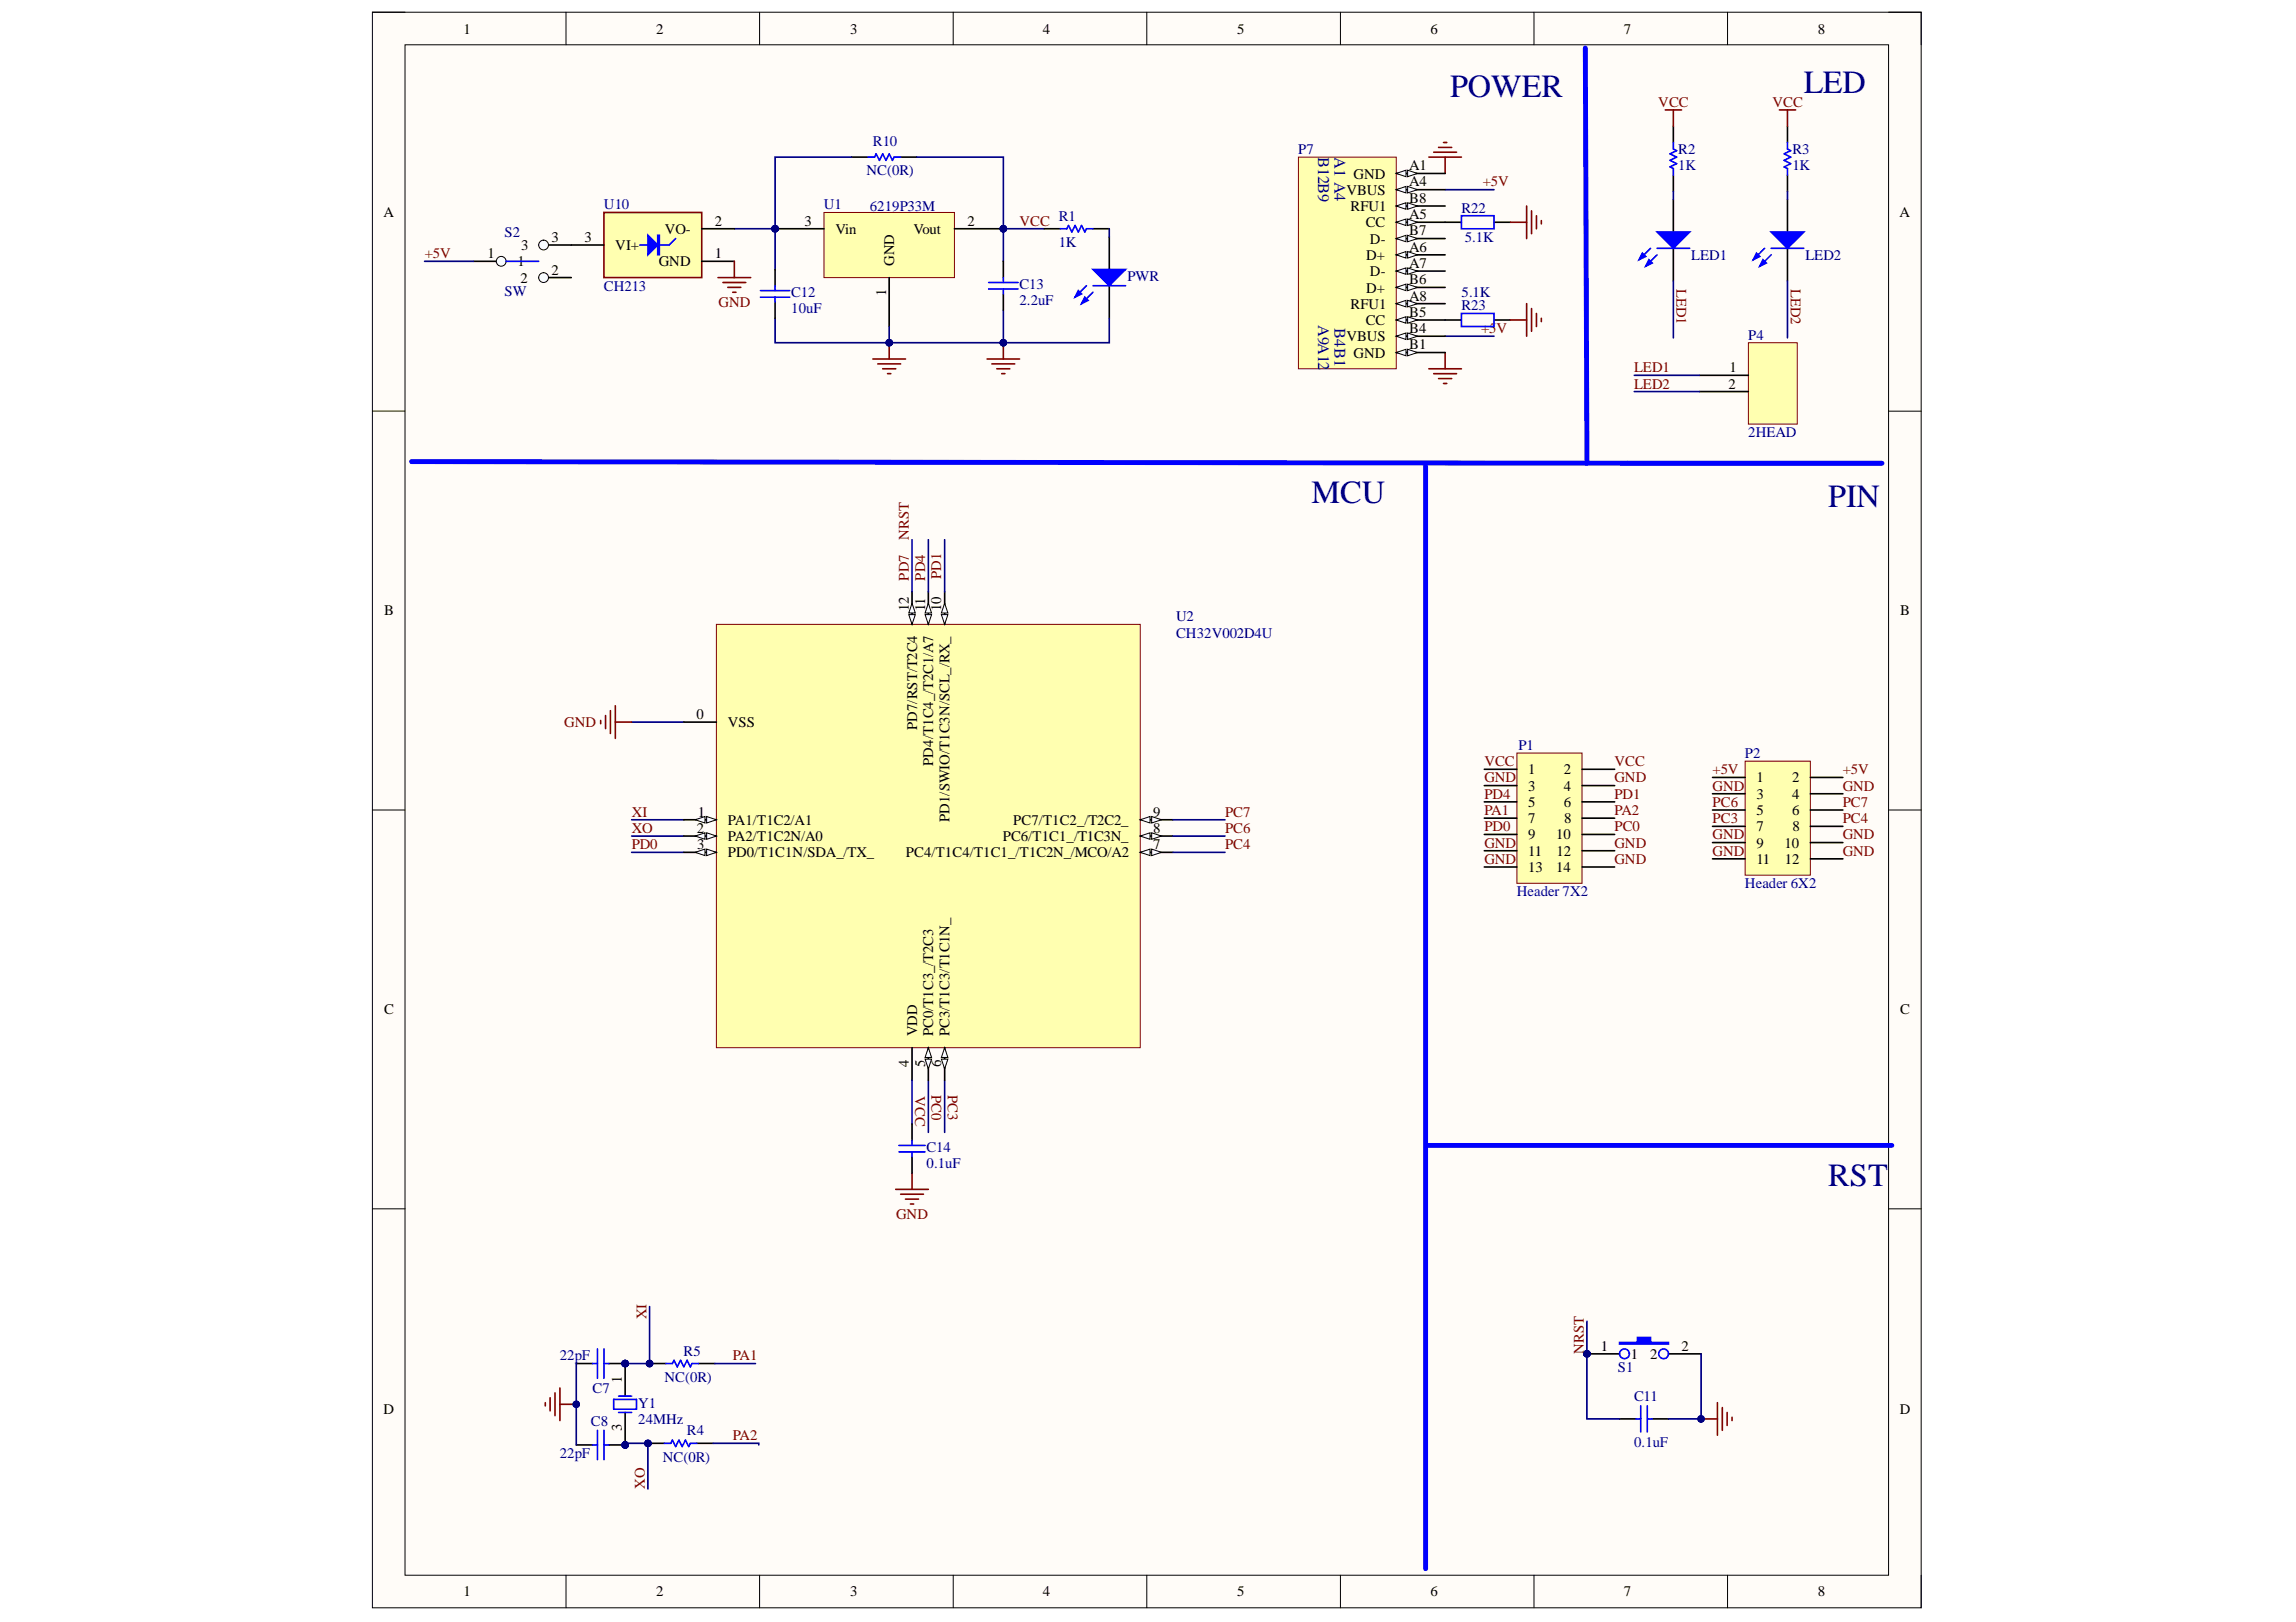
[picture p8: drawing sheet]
<svg xmlns="http://www.w3.org/2000/svg" width="297mm" height="210mm" viewBox="0 0 297 210" stroke-linecap="round" stroke-linejoin="round" font-family="sans-serif">
<defs><g id="words">
<g font-size="4.2" fill="#000080">
<text x="187.6" y="12.5">POWER</text>
<text x="233.4" y="12.1">LED</text>
<text x="169.7" y="65.2">MCU</text>
<text x="236.5" y="65.6">PIN</text>
<text x="236.5" y="153.4">RST</text>
</g>
<g font-size="2.1" fill="#000080">
<text x="170.5" y="20.3" transform="rotate(90 170.5 20.3)">B12B9</text>
<text x="172.7" y="20.3" transform="rotate(90 172.7 20.3)">A1 A4</text>
<text x="170.5" y="42" transform="rotate(90 170.5 42)">A9A12</text>
<text x="172.7" y="42.5" transform="rotate(90 172.7 42.5)">B4B1</text>
</g>
<g font-size="1.9">
<text x="60" y="4.3">1</text>
<text x="84.9" y="4.3">2</text>
<text x="110" y="4.3">3</text>
<text x="134.9" y="4.3">4</text>
<text x="160.1" y="4.3">5</text>
<text x="185.1" y="4.3">6</text>
<text x="210.1" y="4.3">7</text>
<text x="235.2" y="4.3">8</text>
<text x="175.1" y="23.1">GND</text>
<text x="182.3" y="22.1">A1</text>
<text x="49.6" y="28.1">A</text>
<text x="92.5" y="29.2">2</text>
<text x="104.1" y="29.2">3</text>
<text x="125.2" y="29.2">2</text>
<text x="174.2" y="25.2">VBUS</text>
<text x="174.7" y="27.3">RFU1</text>
<text x="176.7" y="29.4">CC</text>
<text x="182.3" y="26.2">B8</text>
<text x="182.3" y="24.1">A4</text>
<text x="182.3" y="28.4">A5</text>
<text x="245.8" y="28.1">A</text>
<text x="63.1" y="33.4">1</text>
<text x="67" y="34.5">1</text>
<text x="67.4" y="32.4">3</text>
<text x="71.4" y="31.3">3</text>
<text x="71.4" y="35.5">2</text>
<text x="75.6" y="31.3">3</text>
<text x="79.6" y="32.4">VI+</text>
<text x="85.2" y="34.5">GND</text>
<text x="86" y="30.3">VO-</text>
<text x="92.5" y="33.4">1</text>
<text x="108.1" y="30.3">Vin</text>
<text x="115.7" y="34.4" transform="rotate(-90 115.7 34.4)">GND</text>
<text x="118.2" y="30.3">Vout</text>
<text x="176.7" y="33.6">D+</text>
<text x="177.2" y="31.5">D-</text>
<text x="177.2" y="35.7">D-</text>
<text x="182.3" y="30.5">B7</text>
<text x="182.3" y="32.6">A6</text>
<text x="182.3" y="34.7">A7</text>
<text x="67.3" y="36.6">2</text>
<text x="114.6" y="38.3" transform="rotate(-90 114.6 38.3)">1</text>
<text x="174.7" y="39.9">RFU1</text>
<text x="176.7" y="37.9">D+</text>
<text x="182.3" y="41">B5</text>
<text x="182.3" y="36.8">B6</text>
<text x="182.3" y="38.9">A8</text>
<text x="174.2" y="44.2">VBUS</text>
<text x="175.1" y="46.3">GND</text>
<text x="176.7" y="42">CC</text>
<text x="182.3" y="45.2">B1</text>
<text x="182.3" y="43.1">B4</text>
<text x="223.6" y="50.3">2</text>
<text x="223.8" y="48.2">1</text>
<text x="49.7" y="79.6">B</text>
<text x="117.6" y="79.1" transform="rotate(-90 117.6 79.1)">12</text>
<text x="119.7" y="79.1" transform="rotate(-90 119.7 79.1)">11</text>
<text x="121.8" y="79.1" transform="rotate(-90 121.8 79.1)">10</text>
<text x="245.8" y="79.6">B</text>
<text x="90.1" y="93">0</text>
<text x="94.2" y="94.1">VSS</text>
<text x="118.6" y="94.5" transform="rotate(-90 118.6 94.5)">PD7/RST/T2C4</text>
<text x="120.7" y="99.1" transform="rotate(-90 120.7 99.1)">PD4/T1C4_/T2C1/A7</text>
<text x="197.7" y="100.2">1</text>
<text x="202.3" y="100.2">2</text>
<text x="227.2" y="101.2">1</text>
<text x="231.8" y="101.2">2</text>
<text x="90.1" y="107.8">2</text>
<text x="90.3" y="105.7">1</text>
<text x="94.2" y="106.7">PA1/T1C2/A1</text>
<text x="122.8" y="106.4" transform="rotate(-90 122.8 106.4)">PD1/SWIO/T1C3N/SCL_/RX_</text>
<text x="131.1" y="106.7">PC7/T1C2_/T2C2_</text>
<text x="149.2" y="107.8">8</text>
<text x="149.2" y="105.7">9</text>
<text x="197.7" y="102.3">3</text>
<text x="197.7" y="104.4">5</text>
<text x="197.7" y="106.5">7</text>
<text x="202.3" y="102.3">4</text>
<text x="202.3" y="104.4">6</text>
<text x="202.4" y="106.5">8</text>
<text x="227.2" y="103.4">3</text>
<text x="227.2" y="105.5">5</text>
<text x="227.2" y="107.6">7</text>
<text x="231.8" y="103.4">4</text>
<text x="231.8" y="105.5">6</text>
<text x="231.9" y="107.6">8</text>
<text x="90.2" y="109.9">3</text>
<text x="94.2" y="108.8">PA2/T1C2N/A0</text>
<text x="94.2" y="111">PD0/T1C1N/SDA_/TX_</text>
<text x="117.2" y="111">PC4/T1C4/T1C1_/T1C2N_/MCO/A2</text>
<text x="129.7" y="108.8">PC6/T1C1_/T1C3N_</text>
<text x="149.2" y="109.9">7</text>
<text x="197.7" y="108.6">9</text>
<text x="197.7" y="110.7">11</text>
<text x="197.7" y="112.9">13</text>
<text x="201.3" y="108.6">10</text>
<text x="201.3" y="112.9">14</text>
<text x="201.4" y="110.7">12</text>
<text x="227.2" y="109.7">9</text>
<text x="227.2" y="111.8">11</text>
<text x="230.9" y="109.7">10</text>
<text x="230.9" y="111.8">12</text>
<text x="49.7" y="131.3">C</text>
<text x="245.8" y="131.3">C</text>
<text x="118.6" y="134.1" transform="rotate(-90 118.6 134.1)">VDD</text>
<text x="120.7" y="134.1" transform="rotate(-90 120.7 134.1)">PC0/T1C3_/T2C3</text>
<text x="122.8" y="134.1" transform="rotate(-90 122.8 134.1)">PC3/T1C3/T1C1N_</text>
<text x="117.6" y="138.1" transform="rotate(-90 117.6 138.1)">4</text>
<text x="119.7" y="138.1" transform="rotate(-90 119.7 138.1)">5</text>
<text x="121.8" y="138.1" transform="rotate(-90 121.8 138.1)">6</text>
<text x="80.5" y="179" transform="rotate(-90 80.5 179)">1</text>
<text x="207.1" y="174.8">1</text>
<text x="211" y="175.8">1</text>
<text x="213.5" y="175.8">2</text>
<text x="217.5" y="174.8">2</text>
<text x="49.6" y="182.9">D</text>
<text x="80.5" y="185.2" transform="rotate(-90 80.5 185.2)">3</text>
<text x="245.8" y="182.9">D</text>
<text x="60" y="206.6">1</text>
<text x="84.9" y="206.6">2</text>
<text x="110" y="206.6">3</text>
<text x="134.9" y="206.6">4</text>
<text x="160.1" y="206.6">5</text>
<text x="185.1" y="206.6">6</text>
<text x="210.1" y="206.6">7</text>
<text x="235.2" y="206.6">8</text>
</g>
<g font-size="1.9" fill="#800000">
<text x="214.5" y="13.8">VCC</text>
<text x="229.3" y="13.8">VCC</text>
<text x="131.9" y="29.2">VCC</text>
<text x="191.8" y="24.1">+5V</text>
<text x="54.9" y="33.4">+5V</text>
<text x="93" y="39.7">GND</text>
<text x="216.9" y="37.4" transform="rotate(90 216.9 37.4)">LED1</text>
<text x="231.7" y="37.4" transform="rotate(90 231.7 37.4)">LED2</text>
<text x="191.6" y="43.1">+5V</text>
<text x="211.4" y="48.2">LED1</text>
<text x="211.4" y="50.3">LED2</text>
<text x="117.6" y="69.8" transform="rotate(-90 117.6 69.8)">NRST</text>
<text x="117.6" y="75.1" transform="rotate(-90 117.6 75.1)">PD7</text>
<text x="119.7" y="75.1" transform="rotate(-90 119.7 75.1)">PD4</text>
<text x="121.8" y="74.9" transform="rotate(-90 121.8 74.9)">PD1</text>
<text x="73" y="94.1">GND</text>
<text x="192" y="99.2">VCC</text>
<text x="192" y="101.2">GND</text>
<text x="208.9" y="99.2">VCC</text>
<text x="208.9" y="101.2">GND</text>
<text x="221.6" y="100.2">+5V</text>
<text x="238.4" y="100.2">+5V</text>
<text x="81.7" y="107.8">XO</text>
<text x="81.7" y="105.7">XI</text>
<text x="158.5" y="107.8">PC6</text>
<text x="158.5" y="105.7">PC7</text>
<text x="192" y="105.5">PA1</text>
<text x="192" y="103.4">PD4</text>
<text x="192" y="107.6">PD0</text>
<text x="208.9" y="103.4">PD1</text>
<text x="208.9" y="105.5">PA2</text>
<text x="208.9" y="107.6">PC0</text>
<text x="221.6" y="102.3">GND</text>
<text x="221.6" y="106.5">PC3</text>
<text x="221.6" y="104.4">PC6</text>
<text x="238.4" y="102.3">GND</text>
<text x="238.4" y="106.5">PC4</text>
<text x="238.4" y="104.4">PC7</text>
<text x="81.7" y="109.9">PD0</text>
<text x="158.5" y="109.9">PC4</text>
<text x="192" y="111.8">GND</text>
<text x="192" y="109.7">GND</text>
<text x="208.9" y="111.8">GND</text>
<text x="208.9" y="109.7">GND</text>
<text x="221.6" y="110.7">GND</text>
<text x="221.6" y="108.6">GND</text>
<text x="238.4" y="110.7">GND</text>
<text x="238.4" y="108.6">GND</text>
<text x="118.4" y="141.9" transform="rotate(90 118.4 141.9)">VCC</text>
<text x="120.5" y="141.7" transform="rotate(90 120.5 141.7)">PC0</text>
<text x="122.6" y="141.7" transform="rotate(90 122.6 141.7)">PC3</text>
<text x="115.9" y="157.7">GND</text>
<text x="83.6" y="170.8" transform="rotate(-90 83.6 170.8)">XI</text>
<text x="94.8" y="176">PA1</text>
<text x="204.9" y="175.2" transform="rotate(-90 204.9 175.2)">NRST</text>
<text x="94.8" y="186.4">PA2</text>
<text x="83.4" y="192.7" transform="rotate(-90 83.4 192.7)">XO</text>
</g>
<g font-size="1.9" fill="#000080">
<text x="112.1" y="22.7">NC(0R)</text>
<text x="112.9" y="18.9">R10</text>
<text x="168" y="19.9">P7</text>
<text x="217.1" y="22.1">1K</text>
<text x="217.1" y="19.9">R2</text>
<text x="231.9" y="22.1">1K</text>
<text x="231.9" y="19.9">R3</text>
<text x="78.1" y="27.1">U10</text>
<text x="106.6" y="27.1">U1</text>
<text x="112.5" y="27.3">6219P33M</text>
<text x="137" y="28.6">R1</text>
<text x="189.1" y="27.5">R22</text>
<text x="65.3" y="30.7">S2</text>
<text x="137" y="31.9">1K</text>
<text x="189.5" y="31.3">5.1K</text>
<text x="218.8" y="33.6">LED1</text>
<text x="233.6" y="33.6">LED2</text>
<text x="65.3" y="38.3">SW</text>
<text x="78.1" y="37.6">CH213</text>
<text x="102.4" y="38.5">C12</text>
<text x="102.4" y="40.6">10uF</text>
<text x="131.9" y="37.4">C13</text>
<text x="131.9" y="39.5">2.2uF</text>
<text x="145.8" y="36.4">PWR</text>
<text x="189.1" y="40.1">R23</text>
<text x="189.1" y="38.5">5.1K</text>
<text x="226.2" y="43.9">P4</text>
<text x="226.2" y="56.6">2HEAD</text>
<text x="152.1" y="80.4">U2</text>
<text x="152.1" y="82.5">CH32V002D4U</text>
<text x="196.4" y="97.1">P1</text>
<text x="225.7" y="98.1">P2</text>
<text x="196.2" y="116">Header 7X2</text>
<text x="225.7" y="114.9">Header 6X2</text>
<text x="119.9" y="149.1">C14</text>
<text x="119.9" y="151.2">0.1uF</text>
<text x="72.4" y="176">22pF</text>
<text x="86" y="178.8">NC(0R)</text>
<text x="88.4" y="175.4">R5</text>
<text x="209.3" y="177.5">S1</text>
<text x="76.4" y="184.5">C8</text>
<text x="76.6" y="180.3">C7</text>
<text x="82.6" y="182.2">Y1</text>
<text x="82.6" y="184.3">24MHz</text>
<text x="88.9" y="185.8">R4</text>
<text x="211.4" y="181.3">C11</text>
<text x="72.4" y="188.7">22pF</text>
<text x="85.7" y="189.1">NC(0R)</text>
<text x="211.4" y="187.2">0.1uF</text>
</g>
</g></defs>
<path d="M48.2 1.6h200.3v206.5h-200.3z" fill-rule="evenodd" fill="#fffcf8"/>
<path d="M48.2 1.6h200.3v206.5h-200.3z" fill="none" stroke="#000" stroke-width=".13"/>
<path d="M52.4 5.8h191.9v198.1h-191.9z" fill-rule="evenodd" fill="#fffcf8"/>
<g fill="none" stroke="#000" stroke-width=".13">
<path d="M48.2 1.6h4.2M52.4 5.8h191.9v198.1h-191.9zM73.2 1.6v4.2M98.3 1.6v4.2M123.3 1.6v4.2M148.4 1.6v4.2M173.4 1.6v4.2M198.5 1.6v4.2M223.5 1.6v4.2M244.3 1.6h4.2v4.2M48.2 53.2h4.2M244.3 53.2h4.2"/>
<path d="M48.2 104.8h4.2M244.3 104.8h4.2M48.2 156.4h4.2M244.3 156.4h4.2M73.2 203.9v4.2M98.3 203.9v4.2M123.3 203.9v4.2M148.4 203.9v4.2M173.4 203.9v4.2M198.5 203.9v4.2M223.5 203.9v4.2M248.5 203.9v4.2"/>
</g>
<path d="M112.9 46.5h4.2M113.6 47.1h2.9M114.2 47.7h1.7M114.8 48.4h.4M115 44.3v2.2" fill="none" stroke="#800000" stroke-width=".21"/>
<circle cx="115" cy="44.4" r=".42" fill="#000080"/>
<circle cx="115" cy="44.4" r=".42" fill="none" stroke="#000080" stroke-width=".13"/>
<path d="M127.7 46.5h4.2M128.3 47.1h3M129 47.7h1.6M129.6 48.4h.4M129.8 44.3v2.2" fill="none" stroke="#800000" stroke-width=".21"/>
<circle cx="129.8" cy="44.4" r=".42" fill="#000080"/>
<circle cx="129.8" cy="44.4" r=".42" fill="none" stroke="#000080" stroke-width=".13"/>
<path d="M135.1 29.6h-5.3v4.2" fill="none" stroke="#000080" stroke-width=".21"/>
<circle cx="129.8" cy="29.6" r=".42" fill="#000080"/>
<circle cx="129.8" cy="29.6" r=".42" fill="none" stroke="#000080" stroke-width=".13"/>
<path d="M143.5 30.7v4.2M143.5 37v4.2" fill="none" stroke="#000" stroke-width=".21"/>
<path d="M141.4 34.9h4.2l-2.1 2.1z" fill="#00f"/>
<path d="M140.6 37l-1.5 1.5M141.4 34.9h4.2l-2.1 2.1zM141.4 37.8l-1.5 1.5" fill="none" stroke="#00f" stroke-width=".21"/>
<path d="M140.3 38.5l.5 .4-.9 .4z" fill="#00f"/>
<path d="M140.3 38.5l.5 .4-.9 .4z" fill="none" stroke="#00f" stroke-width=".21"/>
<path d="M139.5 37.6l.4 .4-.8 .5z" fill="#00f"/>
<path d="M137.2 29.6h.8l.2-.4 .5 .8 .4-.8 .4 .8 .4-.8 .4 .8 .3-.4h.8M139.5 37.6l.4 .4-.8 .5zM141.4 37h4.2" fill="none" stroke="#00f" stroke-width=".21"/>
<path d="M135.1 29.6h2.1M141.4 29.6h2.1" fill="none" stroke="#000" stroke-width=".21"/>
<path d="M100.3 41.2v3.1h43.2v-3.1" fill="none" stroke="#000080" stroke-width=".21"/>
<circle cx="115" cy="44.4" r=".42" fill="#000080"/>
<circle cx="115" cy="44.4" r=".42" fill="none" stroke="#000080" stroke-width=".13"/>
<circle cx="129.8" cy="44.4" r=".42" fill="#000080"/>
<circle cx="129.8" cy="44.4" r=".42" fill="none" stroke="#000080" stroke-width=".13"/>
<path d="M143.5 29.6v1.1" fill="none" stroke="#000080" stroke-width=".21"/>
<path d="M61.3 33.8h4.2" fill="none" stroke="#000" stroke-width=".21"/>
<circle cx="64.8" cy="33.8" r=".63" fill="#f8fcff"/>
<circle cx="64.8" cy="33.8" r=".63" fill="none" stroke="#000" stroke-width=".13"/>
<path d="M69.7 31.7h4.2" fill="none" stroke="#000" stroke-width=".21"/>
<circle cx="70.3" cy="31.7" r=".63" fill="#f8fcff"/>
<circle cx="70.3" cy="31.7" r=".63" fill="none" stroke="#000" stroke-width=".13"/>
<path d="M69.7 35.9h4.2" fill="none" stroke="#000" stroke-width=".21"/>
<circle cx="70.3" cy="35.9" r=".63" fill="#f8fcff"/>
<circle cx="70.3" cy="35.9" r=".63" fill="none" stroke="#000" stroke-width=".13"/>
<path d="M65.5 33.8h4.2" fill="none" stroke="#00f" stroke-width=".21"/>
<path d="M54.9 33.8h6.4M95 29.6h5.3v5.3" fill="none" stroke="#000080" stroke-width=".21"/>
<circle cx="100.3" cy="29.6" r=".42" fill="#000080"/>
<circle cx="100.3" cy="29.6" r=".42" fill="none" stroke="#000080" stroke-width=".13"/>
<path d="M129.8 40.1v4.2" fill="none" stroke="#000080" stroke-width=".21"/>
<circle cx="129.8" cy="44.4" r=".42" fill="#000080"/>
<circle cx="129.8" cy="44.4" r=".42" fill="none" stroke="#000080" stroke-width=".13"/>
<path d="M216.5 25.8v4.2M216.5 32.1v4.2" fill="none" stroke="#000" stroke-width=".21"/>
<path d="M214.4 30h4.2l-2.1 2.1z" fill="#00f"/>
<path d="M213.5 32.1l-1.4 1.5M214.4 30h4.2l-2.1 2.1zM214.4 33l-1.5 1.5" fill="none" stroke="#00f" stroke-width=".21"/>
<path d="M213.3 33.6l.4 .4-.8 .5z" fill="#00f"/>
<path d="M213.3 33.6l.4 .4-.8 .5z" fill="none" stroke="#00f" stroke-width=".21"/>
<path d="M212.5 32.8l.4 .4-.8 .4z" fill="#00f"/>
<path d="M216.5 18.4v.9l.4 .2-.8 .4 .8 .4-.8 .5 .8 .4-.8 .4 .4 .2v.9M212.5 32.8l.4 .4-.8 .4zM214.4 32.1h4.2" fill="none" stroke="#00f" stroke-width=".21"/>
<path d="M216.5 16.3v2.1M216.5 22.7v2.1M231.2 25.8v4.2M231.2 32.1v4.2" fill="none" stroke="#000" stroke-width=".21"/>
<path d="M229.1 30h4.3l-2.2 2.1z" fill="#00f"/>
<path d="M228.3 32.1l-1.5 1.5M229.1 30h4.3l-2.2 2.1zM229.1 33l-1.4 1.5" fill="none" stroke="#00f" stroke-width=".21"/>
<path d="M228.1 33.6l.4 .4-.8 .5z" fill="#00f"/>
<path d="M228.1 33.6l.4 .4-.8 .5z" fill="none" stroke="#00f" stroke-width=".21"/>
<path d="M227.2 32.8l.5 .4-.9 .4z" fill="#00f"/>
<path d="M231.2 18.4v.9l.5 .2-.9 .4 .9 .4-.9 .5 .9 .4-.9 .4 .4 .2v.9M227.2 32.8l.5 .4-.9 .4zM229.1 32.1h4.3" fill="none" stroke="#00f" stroke-width=".21"/>
<path d="M231.2 16.3v2.1M231.2 22.7v2.1" fill="none" stroke="#000" stroke-width=".21"/>
<path d="M216.5 24.8v1M216.5 36.3v7.4M231.2 24.8v1M231.2 36.3v7.4" fill="none" stroke="#000080" stroke-width=".21"/>
<path d="M226.2 44.4h6.3v10.5h-6.3z" fill-rule="evenodd" fill="#ffffb0"/>
<path d="M226.2 44.4h6.3v10.5h-6.3z" fill="none" stroke="#800000" stroke-width=".13"/>
<path d="M100.3 34.9v2.1M100.3 39.1v2.1M129.8 33.8v2.1M129.8 38v2.1M219.9 48.6h6.3M219.9 50.7h6.3" fill="none" stroke="#000" stroke-width=".21"/>
<path d="M211.4 48.6h8.5M211.4 50.7h8.5" fill="none" stroke="#000080" stroke-width=".21"/>
<path d="M98.4 38.5h3.8M98.4 37.6h3.8M100.3 37v.6M100.3 38.5v.6M127.9 36.6h3.8M127.9 37.4h3.8M129.8 35.9v.7M129.8 37.4v.6" fill="none" stroke="#00f" stroke-width=".21"/>
<path d="M215.4 14.2h2.1M216.5 14.2v2.1M230.2 14.2h2.1M231.2 14.2v2.1" fill="none" stroke="#800000" stroke-width=".21"/>
<circle cx="100.3" cy="29.6" r=".42" fill="#000080"/>
<circle cx="100.3" cy="29.6" r=".42" fill="none" stroke="#000080" stroke-width=".13"/>
<circle cx="129.8" cy="29.6" r=".42" fill="#000080"/>
<circle cx="129.8" cy="29.6" r=".42" fill="none" stroke="#000080" stroke-width=".13"/>
<path d="M106.6 27.5h16.9v8.4h-16.9z" fill-rule="evenodd" fill="#ffffb0"/>
<path d="M106.6 27.5h16.9v8.4h-16.9z" fill="none" stroke="#800000" stroke-width=".13"/>
<path d="M100.3 29.6h6.3" fill="none" stroke="#000" stroke-width=".21"/>
<circle cx="100.3" cy="29.6" r=".42" fill="#000080"/>
<circle cx="100.3" cy="29.6" r=".42" fill="none" stroke="#000080" stroke-width=".13"/>
<path d="M115 35.9v6.3M123.5 29.6h6.3" fill="none" stroke="#000" stroke-width=".21"/>
<circle cx="129.8" cy="29.6" r=".42" fill="#000080"/>
<circle cx="129.8" cy="29.6" r=".42" fill="none" stroke="#000080" stroke-width=".13"/>
<path d="M115 42.2v2.1" fill="none" stroke="#000080" stroke-width=".21"/>
<circle cx="115" cy="44.4" r=".42" fill="#000080"/>
<circle cx="115" cy="44.4" r=".42" fill="none" stroke="#000080" stroke-width=".13"/>
<path d="M110.2 20.3h2.1M116.5 20.3h2.1" fill="none" stroke="#000" stroke-width=".21"/>
<path d="M112.3 20.3h.8l.3-.4 .4 .9 .4-.9 .4 .9 .4-.9 .5 .9 .2-.5h.8" fill="none" stroke="#00f" stroke-width=".21"/>
<path d="M110.2 20.3h-9.9v9.3" fill="none" stroke="#000080" stroke-width=".21"/>
<circle cx="100.3" cy="29.6" r=".42" fill="#000080"/>
<circle cx="100.3" cy="29.6" r=".42" fill="none" stroke="#000080" stroke-width=".13"/>
<path d="M118.6 20.3h11.2v9.3" fill="none" stroke="#000080" stroke-width=".21"/>
<circle cx="129.8" cy="29.6" r=".42" fill="#000080"/>
<circle cx="129.8" cy="29.6" r=".42" fill="none" stroke="#000080" stroke-width=".13"/>
<circle cx="80.9" cy="176.5" r=".42" fill="#000080"/>
<circle cx="80.9" cy="176.5" r=".42" fill="none" stroke="#000080" stroke-width=".13"/>
<circle cx="80.9" cy="187" r=".42" fill="#000080"/>
<circle cx="80.9" cy="187" r=".42" fill="none" stroke="#000080" stroke-width=".13"/>
<path d="M80.9 176.5v4.2" fill="none" stroke="#000" stroke-width=".21"/>
<circle cx="80.9" cy="176.5" r=".42" fill="#000080"/>
<circle cx="80.9" cy="176.5" r=".42" fill="none" stroke="#000080" stroke-width=".13"/>
<path d="M80.9 182.8v4.2" fill="none" stroke="#000" stroke-width=".21"/>
<circle cx="80.9" cy="187" r=".42" fill="#000080"/>
<circle cx="80.9" cy="187" r=".42" fill="none" stroke="#000080" stroke-width=".13"/>
<path d="M79.4 181.1h2.9v1.3h-2.9zM80 182.8h1.7M80 180.7h1.7" fill="none" stroke="#00f" stroke-width=".21"/>
<path d="M72.4 179.6v4.2M70.5 181.5v.4M71.2 180.9v1.7M71.8 180.3v2.9M72.4 181.7h2.2" fill="none" stroke="#800000" stroke-width=".21"/>
<circle cx="74.6" cy="181.7" r=".42" fill="#000080"/>
<circle cx="74.6" cy="181.7" r=".42" fill="none" stroke="#000080" stroke-width=".13"/>
<circle cx="80.9" cy="187" r=".42" fill="#000080"/>
<circle cx="80.9" cy="187" r=".42" fill="none" stroke="#000080" stroke-width=".13"/>
<path d="M74.6 187h2.1M78.8 187h2.1" fill="none" stroke="#000" stroke-width=".21"/>
<circle cx="80.9" cy="187" r=".42" fill="#000080"/>
<circle cx="80.9" cy="187" r=".42" fill="none" stroke="#000080" stroke-width=".13"/>
<path d="M76.7 187h.6M77.3 185.1v3.8M78.1 187h.7M78.1 185.1v3.8" fill="none" stroke="#00f" stroke-width=".21"/>
<circle cx="80.9" cy="176.5" r=".42" fill="#000080"/>
<circle cx="80.9" cy="176.5" r=".42" fill="none" stroke="#000080" stroke-width=".13"/>
<path d="M74.6 176.5h2.1M78.8 176.5h2.1" fill="none" stroke="#000" stroke-width=".21"/>
<circle cx="80.9" cy="176.5" r=".42" fill="#000080"/>
<circle cx="80.9" cy="176.5" r=".42" fill="none" stroke="#000080" stroke-width=".13"/>
<path d="M76.7 176.5h.6M77.3 174.6v3.8M78.1 176.5h.7M78.1 174.6v3.8" fill="none" stroke="#00f" stroke-width=".21"/>
<path d="M74.6 176.5v10.5" fill="none" stroke="#000080" stroke-width=".21"/>
<circle cx="74.6" cy="181.7" r=".42" fill="#000080"/>
<circle cx="74.6" cy="181.7" r=".42" fill="none" stroke="#000080" stroke-width=".13"/>
<circle cx="83.8" cy="186.8" r=".42" fill="#000080"/>
<circle cx="83.8" cy="186.8" r=".42" fill="none" stroke="#000080" stroke-width=".13"/>
<path d="M83.8 186.8h2.1M90.1 186.8h2.2" fill="none" stroke="#000" stroke-width=".21"/>
<circle cx="83.8" cy="186.8" r=".42" fill="#000080"/>
<circle cx="83.8" cy="186.8" r=".42" fill="none" stroke="#000080" stroke-width=".13"/>
<path d="M85.9 186.8h.9l.2-.4 .4 .8 .4-.8 .5 .8 .4-.8 .4 .8 .2-.4h.8" fill="none" stroke="#00f" stroke-width=".21"/>
<circle cx="84" cy="176.5" r=".42" fill="#000080"/>
<circle cx="84" cy="176.5" r=".42" fill="none" stroke="#000080" stroke-width=".13"/>
<path d="M84 176.5h2.1M90.4 176.5h2.1" fill="none" stroke="#000" stroke-width=".21"/>
<circle cx="84" cy="176.5" r=".42" fill="#000080"/>
<circle cx="84" cy="176.5" r=".42" fill="none" stroke="#000080" stroke-width=".13"/>
<path d="M86.1 176.5h.9l.2-.5 .4 .9 .4-.9 .5 .9 .4-.9 .4 .9 .2-.4h.9" fill="none" stroke="#00f" stroke-width=".21"/>
<path d="M84 169.1v7.4h-3.1" fill="none" stroke="#000080" stroke-width=".21"/>
<circle cx="80.9" cy="176.5" r=".42" fill="#000080"/>
<circle cx="80.9" cy="176.5" r=".42" fill="none" stroke="#000080" stroke-width=".13"/>
<circle cx="84" cy="176.5" r=".42" fill="#000080"/>
<circle cx="84" cy="176.5" r=".42" fill="none" stroke="#000080" stroke-width=".13"/>
<path d="M80.9 187v-.2h2.9v5.9" fill="none" stroke="#000080" stroke-width=".21"/>
<circle cx="80.9" cy="187" r=".42" fill="#000080"/>
<circle cx="80.9" cy="187" r=".42" fill="none" stroke="#000080" stroke-width=".13"/>
<circle cx="83.8" cy="186.8" r=".42" fill="#000080"/>
<circle cx="83.8" cy="186.8" r=".42" fill="none" stroke="#000080" stroke-width=".13"/>
<path d="M187 24.5h6.3M187 43.5h6.3M92.5 176.5h5.2M92.3 186.8h5.9v.2" fill="none" stroke="#000080" stroke-width=".21"/>
<path d="M185.5 19.7h2.9M186.1 19.1h1.7M186.7 18.4h.5M184.9 20.3h4.2M187 20.3v2.1M184.9 47.7h4.2M185.5 48.4h2.9M186.1 49h1.7M186.7 49.6h.5M187 45.6v2.1" fill="none" stroke="#800000" stroke-width=".21"/>
<path d="M168 20.3h12.6v27.4h-12.6z" fill-rule="evenodd" fill="#ffffb0"/>
<path d="M168 20.3h12.6v27.4h-12.6z" fill="none" stroke="#800000" stroke-width=".13"/>
<path d="M180.6 45.6h6.4" fill="none" stroke="#000" stroke-width=".21"/>
<path d="M180.6 45.6l1.3-.4v.8z" fill="#f8fcff"/>
<path d="M180.6 45.6l1.3-.4v.8z" fill="none" stroke="#000" stroke-width=".13"/>
<path d="M182.1 45.2l1.3 .4-1.3 .4z" fill="#f8fcff"/>
<path d="M182.1 45.2l1.3 .4-1.3 .4z" fill="none" stroke="#000" stroke-width=".13"/>
<path d="M180.6 43.5h6.4" fill="none" stroke="#000" stroke-width=".21"/>
<path d="M180.6 43.5l1.3-.4v.8z" fill="#f8fcff"/>
<path d="M180.6 43.5l1.3-.4v.8z" fill="none" stroke="#000" stroke-width=".13"/>
<path d="M182.1 43.1l1.3 .4-1.3 .4z" fill="#f8fcff"/>
<path d="M182.1 43.1l1.3 .4-1.3 .4z" fill="none" stroke="#000" stroke-width=".13"/>
<path d="M180.6 41.4h6.4" fill="none" stroke="#000" stroke-width=".21"/>
<path d="M180.6 41.4l1.3-.4v.8z" fill="#f8fcff"/>
<path d="M180.6 41.4l1.3-.4v.8z" fill="none" stroke="#000" stroke-width=".13"/>
<path d="M182.1 41l1.3 .4-1.3 .4z" fill="#f8fcff"/>
<path d="M182.1 41l1.3 .4-1.3 .4z" fill="none" stroke="#000" stroke-width=".13"/>
<path d="M180.6 37.2h6.4" fill="none" stroke="#000" stroke-width=".21"/>
<path d="M180.6 37.2l1.3-.4v.8z" fill="#f8fcff"/>
<path d="M180.6 37.2l1.3-.4v.8z" fill="none" stroke="#000" stroke-width=".13"/>
<path d="M182.1 36.8l1.3 .4-1.3 .4z" fill="#f8fcff"/>
<path d="M182.1 36.8l1.3 .4-1.3 .4z" fill="none" stroke="#000" stroke-width=".13"/>
<path d="M180.6 30.9h6.4" fill="none" stroke="#000" stroke-width=".21"/>
<path d="M180.6 30.9l1.3-.4v.8z" fill="#f8fcff"/>
<path d="M180.6 30.9l1.3-.4v.8z" fill="none" stroke="#000" stroke-width=".13"/>
<path d="M182.1 30.5l1.3 .4-1.3 .4z" fill="#f8fcff"/>
<path d="M182.1 30.5l1.3 .4-1.3 .4z" fill="none" stroke="#000" stroke-width=".13"/>
<path d="M180.6 26.7h6.4" fill="none" stroke="#000" stroke-width=".21"/>
<path d="M180.6 26.7l1.3-.5v.9z" fill="#f8fcff"/>
<path d="M180.6 26.7l1.3-.5v.9z" fill="none" stroke="#000" stroke-width=".13"/>
<path d="M182.1 26.2l1.3 .5-1.3 .4z" fill="#f8fcff"/>
<path d="M182.1 26.2l1.3 .5-1.3 .4z" fill="none" stroke="#000" stroke-width=".13"/>
<path d="M180.6 22.4h6.4" fill="none" stroke="#000" stroke-width=".21"/>
<path d="M180.6 22.4l1.3-.4v.9z" fill="#f8fcff"/>
<path d="M180.6 22.4l1.3-.4v.9z" fill="none" stroke="#000" stroke-width=".13"/>
<path d="M182.1 22l1.3 .4-1.3 .5z" fill="#f8fcff"/>
<path d="M182.1 22l1.3 .4-1.3 .5z" fill="none" stroke="#000" stroke-width=".13"/>
<path d="M180.6 24.5h6.4" fill="none" stroke="#000" stroke-width=".21"/>
<path d="M180.6 24.5l1.3-.4v.9z" fill="#f8fcff"/>
<path d="M180.6 24.5l1.3-.4v.9z" fill="none" stroke="#000" stroke-width=".13"/>
<path d="M182.1 24.1l1.3 .4-1.3 .5z" fill="#f8fcff"/>
<path d="M182.1 24.1l1.3 .4-1.3 .5z" fill="none" stroke="#000" stroke-width=".13"/>
<path d="M180.6 28.8h6.4" fill="none" stroke="#000" stroke-width=".21"/>
<path d="M180.6 28.8l1.3-.5v.9z" fill="#f8fcff"/>
<path d="M180.6 28.8l1.3-.5v.9z" fill="none" stroke="#000" stroke-width=".13"/>
<path d="M182.1 28.3l1.3 .5-1.3 .4z" fill="#f8fcff"/>
<path d="M182.1 28.3l1.3 .5-1.3 .4z" fill="none" stroke="#000" stroke-width=".13"/>
<path d="M180.6 33h6.4" fill="none" stroke="#000" stroke-width=".21"/>
<path d="M180.6 33l1.3-.4v.8z" fill="#f8fcff"/>
<path d="M180.6 33l1.3-.4v.8z" fill="none" stroke="#000" stroke-width=".13"/>
<path d="M182.1 32.6l1.3 .4-1.3 .4z" fill="#f8fcff"/>
<path d="M182.1 32.6l1.3 .4-1.3 .4z" fill="none" stroke="#000" stroke-width=".13"/>
<path d="M180.6 35.1h6.4" fill="none" stroke="#000" stroke-width=".21"/>
<path d="M180.6 35.1l1.3-.4v.8z" fill="#f8fcff"/>
<path d="M180.6 35.1l1.3-.4v.8z" fill="none" stroke="#000" stroke-width=".13"/>
<path d="M182.1 34.7l1.3 .4-1.3 .4z" fill="#f8fcff"/>
<path d="M182.1 34.7l1.3 .4-1.3 .4z" fill="none" stroke="#000" stroke-width=".13"/>
<path d="M180.6 39.3h6.4" fill="none" stroke="#000" stroke-width=".21"/>
<path d="M180.6 39.3l1.3-.4v.8z" fill="#f8fcff"/>
<path d="M180.6 39.3l1.3-.4v.8z" fill="none" stroke="#000" stroke-width=".13"/>
<path d="M182.1 38.9l1.3 .4-1.3 .4z" fill="#f8fcff"/>
<path d="M182.1 38.9l1.3 .4-1.3 .4z" fill="none" stroke="#000" stroke-width=".13"/>
<path d="M205.1 6.2l.2 53.7M53.2 59.7l190.3 .2M184.4 60.4v142.6" fill="none" stroke="#00f" stroke-width=".63"/>
<path d="M187 28.8h2.1M193.3 28.8h2.1M187 41.4h2.1M193.3 41.4h2.1" fill="none" stroke="#000" stroke-width=".21"/>
<path d="M189.1 27.9h4.2v1.7h-4.2zM189.1 40.6h4.2v1.7h-4.2z" fill="none" stroke="#00f" stroke-width=".21"/>
<path d="M195.4 28.8h2.1M197.5 26.7v4.2M197.5 39.3v4.2M198.1 27.3v2.9M198.1 39.9v3M198.8 27.9v1.7M199.4 28.6v.4M195.4 41.4h2.1M198.8 40.6v1.7M199.4 41.2v.4" fill="none" stroke="#800000" stroke-width=".21"/>
<path d="M196.2 97.4h8.5v16.9h-8.5z" fill-rule="evenodd" fill="#ffffb0"/>
<path d="M196.2 97.4h8.5v16.9h-8.5z" fill="none" stroke="#800000" stroke-width=".13"/>
<g fill="none" stroke="#000" stroke-width=".21">
<path d="M192 99.6h4.2M204.7 99.6h4.2M192 101.7h4.2M192 103.8h4.2M192 105.9h4.2M192 108h4.2M192 110.1h4.2M192 112.2h4.2M204.7 101.7h4.2M204.7 103.8h4.2M204.7 105.9h4.2M204.7 108h4.2"/>
<path d="M204.7 110.1h4.2M204.7 112.2h4.2"/>
</g>
<path d="M81.7 93.4h6.8M81.7 106.1h6.8M81.7 108.2h6.8M81.7 110.3h6.8M120.1 139.8v6.7M122.2 139.8v6.7" fill="none" stroke="#000080" stroke-width=".21"/>
<path d="M77.7 93.2v.5M78.3 92.6v1.7M79 92v2.9M79.6 91.3v4.3M79.6 93.4h2.1" fill="none" stroke="#800000" stroke-width=".21"/>
<path d="M225.8 98.5h8.4v14.8h-8.4z" fill-rule="evenodd" fill="#ffffb0"/>
<path d="M225.8 98.5h8.4v14.8h-8.4z" fill="none" stroke="#800000" stroke-width=".13"/>
<g fill="none" stroke="#000" stroke-width=".21">
<path d="M221.6 100.6h4.2M221.6 102.7h4.2M221.6 104.8h4.2M221.6 106.9h4.2M221.6 109h4.2M221.6 111.1h4.2M234.2 100.6h4.2M234.2 102.7h4.2M234.2 104.8h4.2M234.2 106.9h4.2M234.2 109h4.2M234.2 111.1h4.2"/>
<path d="M209.5 183.6h2.1M213.7 183.6h2.2"/>
</g>
<path d="M211.6 183.6h.7M212.3 181.9v3.4M213.1 181.9v3.4M213.1 183.6h.6" fill="none" stroke="#00f" stroke-width=".21"/>
<circle cx="205.3" cy="175.2" r=".42" fill="#000080"/>
<circle cx="205.3" cy="175.2" r=".42" fill="none" stroke="#000080" stroke-width=".13"/>
<path d="M205.3 175.2h4.2" fill="none" stroke="#000" stroke-width=".21"/>
<circle cx="205.3" cy="175.2" r=".42" fill="#000080"/>
<circle cx="205.3" cy="175.2" r=".42" fill="none" stroke="#000080" stroke-width=".13"/>
<path d="M215.9 175.2h4.2" fill="none" stroke="#000" stroke-width=".21"/>
<path d="M209.5 173.7h2.3v-.6h1.7v.6h2.4v.2h-6.4z" fill-rule="evenodd" fill="#00f"/>
<g fill="none" stroke="#00f" stroke-width=".21">
<path d="M209.5 173.7h2.3v-.6h1.7v.6h2.4v.2h-6.4z"/>
<circle cx="210.2" cy="175.2" r=".63"/>
<circle cx="215.2" cy="175.2" r=".63"/>
</g>
<path d="M205.3 171v12.6h4.2" fill="none" stroke="#000080" stroke-width=".21"/>
<circle cx="205.3" cy="175.2" r=".42" fill="#000080"/>
<circle cx="205.3" cy="175.2" r=".42" fill="none" stroke="#000080" stroke-width=".13"/>
<path d="M220.1 175.2v8.4h-4.2" fill="none" stroke="#000080" stroke-width=".21"/>
<circle cx="220.1" cy="183.6" r=".42" fill="#000080"/>
<circle cx="220.1" cy="183.6" r=".42" fill="none" stroke="#000080" stroke-width=".13"/>
<path d="M220.1 183.6h2.1M222.2 181.5v4.2M222.8 182.2v2.9M223.4 182.8v1.7M224.1 183.4v.4" fill="none" stroke="#800000" stroke-width=".21"/>
<circle cx="220.1" cy="183.6" r=".42" fill="#000080"/>
<circle cx="220.1" cy="183.6" r=".42" fill="none" stroke="#000080" stroke-width=".13"/>
<circle cx="205.3" cy="175.2" r=".42" fill="#000080"/>
<circle cx="205.3" cy="175.2" r=".42" fill="none" stroke="#000080" stroke-width=".13"/>
<path d="M184.6 148.2h60.2" fill="none" stroke="#00f" stroke-width=".63"/>
<path d="M92.7 80.8h54.8v54.8h-54.8z" fill-rule="evenodd" fill="#ffffb0"/>
<path d="M92.7 80.8h54.8v54.8h-54.8z" fill="none" stroke="#800000" stroke-width=".13"/>
<path d="M120.1 76.6v4.2" fill="none" stroke="#000" stroke-width=".21"/>
<path d="M119.7 79.5h.8l-.4 1.3z" fill="#f8fcff"/>
<path d="M119.7 79.5h.8l-.4 1.3z" fill="none" stroke="#000" stroke-width=".13"/>
<path d="M120.1 78.1l.4 1.2h-.8z" fill="#f8fcff"/>
<path d="M120.1 78.1l.4 1.2h-.8z" fill="none" stroke="#000" stroke-width=".13"/>
<path d="M122.2 76.6v4.2" fill="none" stroke="#000" stroke-width=".21"/>
<path d="M121.8 79.5h.8l-.4 1.3z" fill="#f8fcff"/>
<path d="M121.8 79.5h.8l-.4 1.3z" fill="none" stroke="#000" stroke-width=".13"/>
<path d="M122.2 78.1l.4 1.2h-.8z" fill="#f8fcff"/>
<path d="M122.2 78.1l.4 1.2h-.8z" fill="none" stroke="#000" stroke-width=".13"/>
<path d="M147.5 110.3h4.2" fill="none" stroke="#000" stroke-width=".21"/>
<path d="M147.5 110.3l1.3-.4v.8z" fill="#f8fcff"/>
<path d="M147.5 110.3l1.3-.4v.8z" fill="none" stroke="#000" stroke-width=".13"/>
<path d="M149 109.9l1.3 .4-1.3 .4z" fill="#f8fcff"/>
<path d="M149 109.9l1.3 .4-1.3 .4z" fill="none" stroke="#000" stroke-width=".13"/>
<path d="M118 76.6v4.2" fill="none" stroke="#000" stroke-width=".21"/>
<path d="M117.6 79.5h.8l-.4 1.3z" fill="#f8fcff"/>
<path d="M117.6 79.5h.8l-.4 1.3z" fill="none" stroke="#000" stroke-width=".13"/>
<path d="M118 78.1l.4 1.2h-.8z" fill="#f8fcff"/>
<path d="M118 78.1l.4 1.2h-.8z" fill="none" stroke="#000" stroke-width=".13"/>
<path d="M88.5 106.1h4.2" fill="none" stroke="#000" stroke-width=".21"/>
<path d="M91.4 105.7l1.3 .4-1.3 .4z" fill="#f8fcff"/>
<path d="M91.4 105.7l1.3 .4-1.3 .4z" fill="none" stroke="#000" stroke-width=".13"/>
<path d="M89.9 106.1l1.3-.4v.8z" fill="#f8fcff"/>
<path d="M89.9 106.1l1.3-.4v.8z" fill="none" stroke="#000" stroke-width=".13"/>
<path d="M88.5 108.2h4.2" fill="none" stroke="#000" stroke-width=".21"/>
<path d="M91.4 107.8l1.3 .4-1.3 .4z" fill="#f8fcff"/>
<path d="M91.4 107.8l1.3 .4-1.3 .4z" fill="none" stroke="#000" stroke-width=".13"/>
<path d="M89.9 108.2l1.3-.4v.8z" fill="#f8fcff"/>
<path d="M89.9 108.2l1.3-.4v.8z" fill="none" stroke="#000" stroke-width=".13"/>
<path d="M88.5 110.3h4.2" fill="none" stroke="#000" stroke-width=".21"/>
<path d="M91.4 109.9l1.3 .4-1.3 .4z" fill="#f8fcff"/>
<path d="M91.4 109.9l1.3 .4-1.3 .4z" fill="none" stroke="#000" stroke-width=".13"/>
<path d="M89.9 110.3l1.3-.4v.8z" fill="#f8fcff"/>
<path d="M89.9 110.3l1.3-.4v.8z" fill="none" stroke="#000" stroke-width=".13"/>
<path d="M118 135.6v4.2M120.1 135.6v4.2" fill="none" stroke="#000" stroke-width=".21"/>
<path d="M120.1 135.6l.4 1.2h-.8z" fill="#f8fcff"/>
<path d="M120.1 135.6l.4 1.2h-.8z" fill="none" stroke="#000" stroke-width=".13"/>
<path d="M119.7 137.1h.8l-.4 1.2z" fill="#f8fcff"/>
<path d="M119.7 137.1h.8l-.4 1.2z" fill="none" stroke="#000" stroke-width=".13"/>
<path d="M122.2 135.6v4.2" fill="none" stroke="#000" stroke-width=".21"/>
<path d="M122.2 135.6l.4 1.2h-.8z" fill="#f8fcff"/>
<path d="M122.2 135.6l.4 1.2h-.8z" fill="none" stroke="#000" stroke-width=".13"/>
<path d="M121.8 137.1h.8l-.4 1.2z" fill="#f8fcff"/>
<path d="M121.8 137.1h.8l-.4 1.2z" fill="none" stroke="#000" stroke-width=".13"/>
<path d="M147.5 108.2h4.2" fill="none" stroke="#000" stroke-width=".21"/>
<path d="M147.5 108.2l1.3-.4v.8z" fill="#f8fcff"/>
<path d="M147.5 108.2l1.3-.4v.8z" fill="none" stroke="#000" stroke-width=".13"/>
<path d="M149 107.8l1.3 .4-1.3 .4z" fill="#f8fcff"/>
<path d="M149 107.8l1.3 .4-1.3 .4z" fill="none" stroke="#000" stroke-width=".13"/>
<path d="M147.5 106.1h4.2" fill="none" stroke="#000" stroke-width=".21"/>
<path d="M147.5 106.1l1.3-.4v.8z" fill="#f8fcff"/>
<path d="M147.5 106.1l1.3-.4v.8z" fill="none" stroke="#000" stroke-width=".13"/>
<path d="M149 105.7l1.3 .4-1.3 .4z" fill="#f8fcff"/>
<path d="M149 105.7l1.3 .4-1.3 .4z" fill="none" stroke="#000" stroke-width=".13"/>
<path d="M88.5 93.4h4.2M118 145.5v2.1M118 149.7v2.1" fill="none" stroke="#000" stroke-width=".21"/>
<path d="M118 69.8v6.8M120.1 69.8v6.8M122.2 69.8v6.8M151.7 110.3h6.8M151.7 108.2h6.8M151.7 106.1h6.8M118 139.8v5.7" fill="none" stroke="#000080" stroke-width=".21"/>
<path d="M115.9 153.9h4.2M116.5 154.5h3M117.1 155.2h1.7M117.8 155.8h.4M118 151.8v2.1" fill="none" stroke="#800000" stroke-width=".21"/>
<path d="M116.3 149.1h3.4M116.3 148.2h3.4M118 147.6v.6M118 149.1v.6" fill="none" stroke="#00f" stroke-width=".21"/>
<path d="M78.1 27.5h12.7v8.4h-12.7z" fill-rule="evenodd" fill="#ffffb0"/>
<path d="M78.1 27.5h12.7v8.4h-12.7z" fill="none" stroke="#800000" stroke-width=".21"/>
<path d="M73.9 31.7h4.2M90.8 29.6h4.2M90.8 33.8h4.2" fill="none" stroke="#000" stroke-width=".21"/>
<path d="M82.8 31.7h3.8M85.1 30.4h.2v2.6h-.2zM85.2 30.4v2.6" fill="none" stroke="#00f" stroke-width=".21"/>
<path d="M83.8 30.4l1.3 1.3-1.3 1.3z" fill="#00f"/>
<path d="M83.8 30.4l1.3 1.3-1.3 1.3zM87.4 30.9l-.8 .8" fill="none" stroke="#00f" stroke-width=".21"/>
<path d="M92.9 35.9h4.2M93.5 36.6h3M94.2 37.2h1.6M94.8 37.8h.4M95 33.8v2.1" fill="none" stroke="#800000" stroke-width=".21"/>
<use href="#words"/>
</svg>
